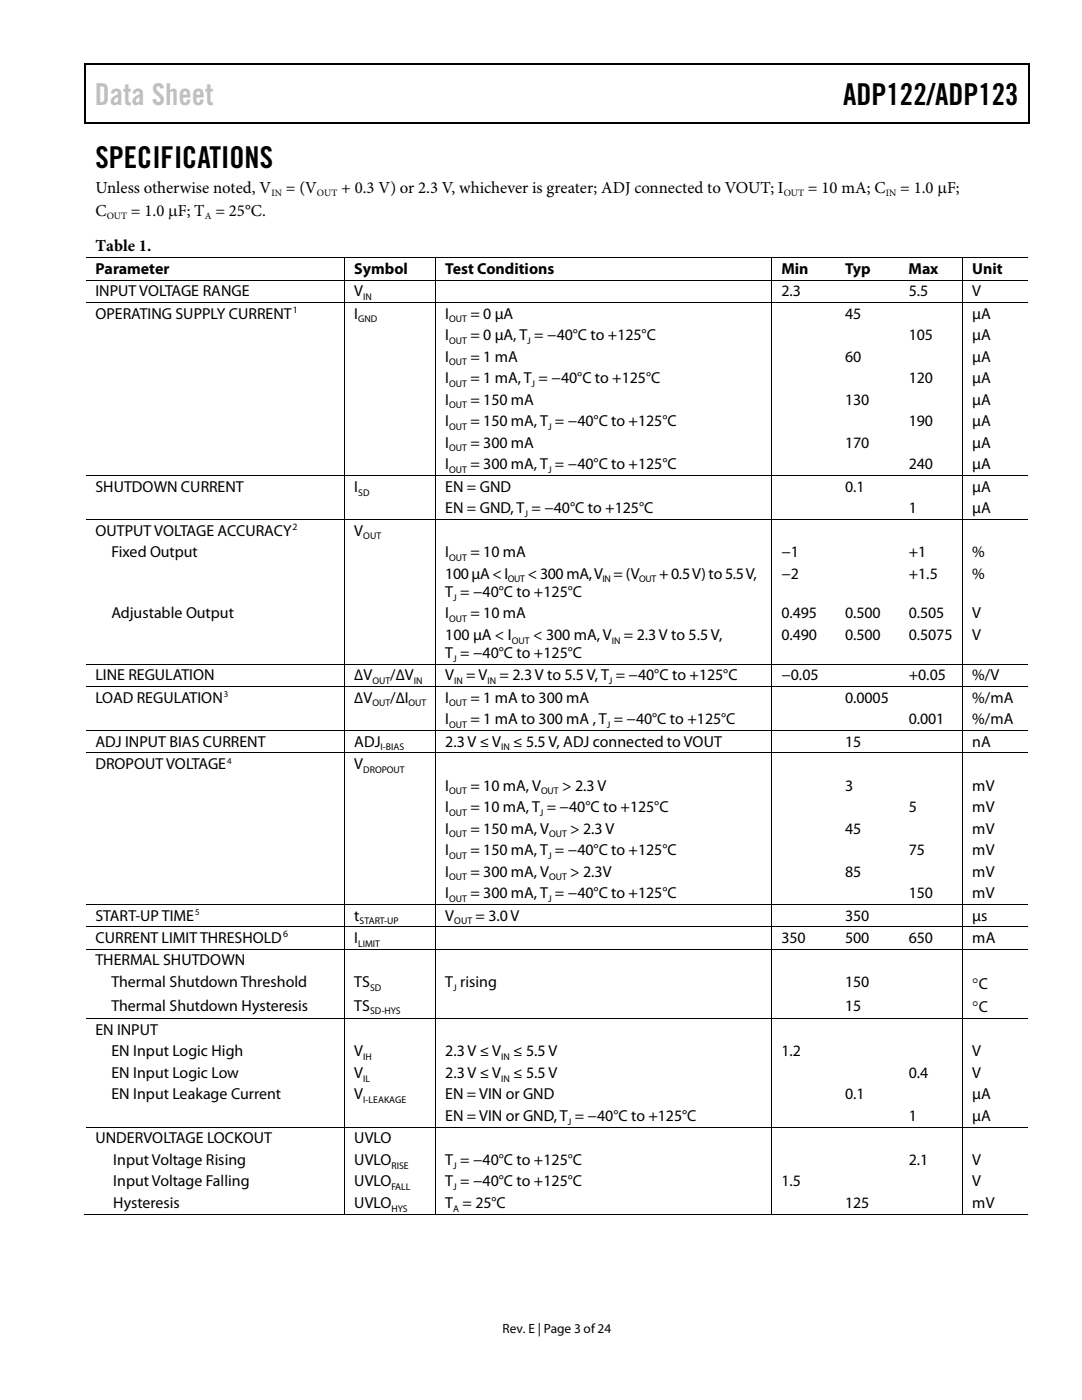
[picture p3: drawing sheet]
<svg xmlns="http://www.w3.org/2000/svg" width="216mm" height="279mm" viewBox="0 0 216 279" stroke-linecap="round" stroke-linejoin="round" font-family="sans-serif">
<defs><g id="words">
<text font-size="6" fill="#c1c1c1" x="18.9" y="20.9">Data Sheet</text>
<g font-size="6">
<text x="168.2" y="20.9">ADP122/ADP123</text>
<text x="19" y="33.6">SPECIFICATIONS</text>
</g>
<g font-size="3.3">
<text x="19" y="38.4">Unless otherwise noted, V</text>
<text x="57" y="38.4">= (V</text>
<text x="68.1" y="38.4">+ 0.3 V) or 2.3 V, whichever is greater; ADJ connected to VOUT; I</text>
<text x="161.2" y="38.4">= 10 mA; C</text>
<text x="179.6" y="38.4">= 1.0 µF;</text>
<text x="19" y="43">C</text>
<text x="26.1" y="43">= 1.0 µF; T = 25°C.</text>
<text x="19.1" y="50.1">Table 1.</text>
</g>
<g font-size="3.2">
<text x="19" y="54.7">Parameter</text>
<text x="19" y="59.1">INPUT VOLTAGE RANGE</text>
<text x="70.7" y="54.7">Symbol</text>
<text x="70.7" y="59.1">V</text>
<text x="88.9" y="54.7">Test Conditions</text>
<text x="155.9" y="54.7">Min</text>
<text x="155.9" y="59.1">2.3</text>
<text x="168.6" y="54.7">Typ</text>
<text x="181.3" y="54.7">Max</text>
<text x="181.3" y="59.1">5.5</text>
<text x="194" y="54.7">Unit</text>
<text x="194" y="59.1">V</text>
<text x="19" y="63.6">OPERATING SUPPLY CURRENT</text>
<text x="70.7" y="63.6">I</text>
<text x="88.9" y="63.6">I</text>
<text x="93.9" y="63.6">= 0 µA</text>
<text x="168.6" y="63.6">45</text>
<text x="194" y="63.6">µA</text>
<text x="88.9" y="67.9">I</text>
<text x="93.9" y="67.9">= 0 µA, T = −40°C to +125°C</text>
<text x="181.3" y="67.9">105</text>
<text x="194" y="67.9">µA</text>
<text x="88.9" y="72.2">I</text>
<text x="88.9" y="76.5">I</text>
<text x="93.9" y="72.2">= 1 mA</text>
<text x="93.9" y="76.5">= 1 mA, T = −40°C to +125°C</text>
<text x="168.6" y="72.2">60</text>
<text x="181.3" y="76.5">120</text>
<text x="194" y="72.2">µA</text>
<text x="194" y="76.5">µA</text>
<text x="88.9" y="80.8">I</text>
<text x="93.9" y="80.8">= 150 mA</text>
<text x="168.6" y="80.8">130</text>
<text x="194" y="80.8">µA</text>
<text x="88.9" y="85.1">I</text>
<text x="88.9" y="89.4">I</text>
<text x="93.9" y="85.1">= 150 mA, T = −40°C to +125°C</text>
<text x="93.9" y="89.4">= 300 mA</text>
<text x="168.6" y="89.4">170</text>
<text x="181.3" y="85.1">190</text>
<text x="194" y="85.1">µA</text>
<text x="194" y="89.4">µA</text>
<text x="88.9" y="93.7">I</text>
<text x="93.9" y="93.7">= 300 mA, T = −40°C to +125°C</text>
<text x="181.3" y="93.7">240</text>
<text x="194" y="93.7">µA</text>
<text x="19" y="98.2">SHUTDOWN CURRENT</text>
<text x="70.7" y="98.2">I</text>
<text x="88.9" y="98.2">EN = GND</text>
<text x="168.6" y="98.2">0.1</text>
<text x="194" y="98.2">µA</text>
<text x="19" y="106.9">OUTPUT VOLTAGE ACCURACY</text>
<text x="70.7" y="106.9">V</text>
<text x="88.9" y="102.4">EN = GND, T = −40°C to +125°C</text>
<text x="181.3" y="102.4">1</text>
<text x="194" y="102.4">µA</text>
<text x="22.2" y="111.2">Fixed Output</text>
<text x="88.9" y="111.2">I</text>
<text x="93.9" y="111.2">= 10 mA</text>
<text x="155.9" y="111.2">−1</text>
<text x="181.3" y="111.2">+1</text>
<text x="194" y="111.2">%</text>
<text x="88.9" y="115.5">100 µA &lt; I</text>
<text x="88.9" y="119.1">T = −40°C to +125°C</text>
<text x="105.3" y="115.5">&lt; 300 mA, V = (V</text>
<text x="131.5" y="115.5">+ 0.5 V) to 5.5 V,</text>
<text x="155.9" y="115.5">−2</text>
<text x="181.3" y="115.5">+1.5</text>
<text x="194" y="115.5">%</text>
<text x="22.2" y="123.4">Adjustable Output</text>
<text x="88.9" y="123.4">I</text>
<text x="93.9" y="123.4">= 10 mA</text>
<text x="155.9" y="123.4">0.495</text>
<text x="168.6" y="123.4">0.500</text>
<text x="181.3" y="123.4">0.505</text>
<text x="194" y="123.4">V</text>
<text x="88.9" y="127.7">100 µA &lt; I</text>
<text x="88.9" y="131.3">T = −40°C to +125°C</text>
<text x="106.4" y="127.7">&lt; 300 mA, V</text>
<text x="124.5" y="127.7">= 2.3 V to 5.5 V,</text>
<text x="155.9" y="127.7">0.490</text>
<text x="168.6" y="127.7">0.500</text>
<text x="181.3" y="127.7">0.5075</text>
<text x="194" y="127.7">V</text>
<text x="19" y="135.8">LINE REGULATION</text>
<text x="70.7" y="135.8">∆V</text>
<text x="77.9" y="135.8">/∆V</text>
<text x="88.9" y="135.8">V</text>
<text x="93" y="135.8">= V</text>
<text x="99.7" y="135.8">= 2.3 V to 5.5 V, T = −40°C to +125°C</text>
<text x="155.9" y="135.8">−0.05</text>
<text x="181.3" y="135.8">+0.05</text>
<text x="194" y="135.8">%/V</text>
<text x="19" y="140.3">LOAD REGULATION</text>
<text x="70.7" y="140.3">∆V</text>
<text x="77.9" y="140.3">/∆I</text>
<text x="88.9" y="140.3">I</text>
<text x="93.9" y="140.3">= 1 mA to 300 mA</text>
<text x="168.6" y="140.3">0.0005</text>
<text x="194" y="140.3">%/mA</text>
<text x="19" y="149">ADJ INPUT BIAS CURRENT</text>
<text x="70.7" y="149">ADJ</text>
<text x="88.9" y="144.5">I</text>
<text x="88.9" y="149">2.3 V ≤ V</text>
<text x="93.9" y="144.5">= 1 mA to 300 mA , T = −40°C to +125°C</text>
<text x="102.4" y="149">≤ 5.5 V, ADJ connected to VOUT</text>
<text x="168.6" y="149">15</text>
<text x="181.3" y="144.5">0.001</text>
<text x="194" y="144.5">%/mA</text>
<text x="194" y="149">nA</text>
<text x="19" y="153.5">DROPOUT VOLTAGE</text>
<text x="70.7" y="153.5">V</text>
<text x="88.9" y="157.8">I</text>
<text x="93.9" y="157.8">= 10 mA, V</text>
<text x="112.2" y="157.8">&gt; 2.3 V</text>
<text x="168.6" y="157.8">3</text>
<text x="194" y="157.8">mV</text>
<text x="88.9" y="162.1">I</text>
<text x="88.9" y="166.4">I</text>
<text x="93.9" y="162.1">= 10 mA, T = −40°C to +125°C</text>
<text x="93.9" y="166.4">= 150 mA, V</text>
<text x="113.8" y="166.4">&gt; 2.3 V</text>
<text x="168.6" y="166.4">45</text>
<text x="181.3" y="162.1">5</text>
<text x="194" y="162.1">mV</text>
<text x="194" y="166.4">mV</text>
<text x="88.9" y="170.6">I</text>
<text x="93.9" y="170.6">= 150 mA, T = −40°C to +125°C</text>
<text x="181.3" y="170.6">75</text>
<text x="194" y="170.6">mV</text>
<text x="88.9" y="175">I</text>
<text x="88.9" y="179.2">I</text>
<text x="93.9" y="175">= 300 mA, V</text>
<text x="93.9" y="179.2">= 300 mA, T = −40°C to +125°C</text>
<text x="113.8" y="175">&gt; 2.3V</text>
<text x="168.6" y="175">85</text>
<text x="181.3" y="179.2">150</text>
<text x="194" y="175">mV</text>
<text x="194" y="179.2">mV</text>
<text x="19" y="183.7">START-UP TIME</text>
<text x="70.7" y="183.7">t</text>
<text x="88.9" y="183.7">V</text>
<text x="94.9" y="183.7">= 3.0 V</text>
<text x="168.6" y="183.7">350</text>
<text x="194" y="183.7">µs</text>
<text x="19" y="188.2">CURRENT LIMIT THRESHOLD</text>
<text x="70.7" y="188.2">I</text>
<text x="155.9" y="188.2">350</text>
<text x="168.6" y="188.2">500</text>
<text x="181.3" y="188.2">650</text>
<text x="194" y="188.2">mA</text>
<text x="19" y="192.7">THERMAL SHUTDOWN</text>
<text x="22.2" y="197">Thermal Shutdown Threshold</text>
<text x="70.7" y="197">TS</text>
<text x="88.9" y="197">T rising</text>
<text x="168.6" y="197">150</text>
<text x="194" y="197.4">°C</text>
<text x="22.2" y="201.7">Thermal Shutdown Hysteresis</text>
<text x="70.7" y="201.7">TS</text>
<text x="168.6" y="201.7">15</text>
<text x="194" y="202.1">°C</text>
<text x="19" y="206.5">EN INPUT</text>
<text x="22.2" y="210.8">EN Input Logic High</text>
<text x="22.2" y="215.1">EN Input Logic Low</text>
<text x="70.7" y="210.8">V</text>
<text x="70.7" y="215.1">V</text>
<text x="88.9" y="210.8">2.3 V ≤ V</text>
<text x="88.9" y="215.1">2.3 V ≤ V</text>
<text x="102.4" y="210.8">≤ 5.5 V</text>
<text x="102.4" y="215.1">≤ 5.5 V</text>
<text x="155.9" y="210.8">1.2</text>
<text x="181.3" y="215.1">0.4</text>
<text x="194" y="210.8">V</text>
<text x="194" y="215.1">V</text>
<text x="22.2" y="219.4">EN Input Leakage Current</text>
<text x="70.7" y="219.4">V</text>
<text x="88.9" y="219.4">EN = VIN or GND</text>
<text x="168.6" y="219.4">0.1</text>
<text x="194" y="219.4">µA</text>
<text x="88.9" y="223.7">EN = VIN or GND, T = −40°C to +125°C</text>
<text x="181.3" y="223.7">1</text>
<text x="194" y="223.7">µA</text>
<text x="19" y="228.2">UNDERVOLTAGE LOCKOUT</text>
<text x="22.6" y="232.5">Input Voltage Rising</text>
<text x="70.7" y="232.5">UVLO</text>
<text x="70.7" y="228.2">UVLO</text>
<text x="88.9" y="232.5">T = −40°C to +125°C</text>
<text x="181.3" y="232.5">2.1</text>
<text x="194" y="232.5">V</text>
<text x="22.6" y="236.8">Input Voltage Falling</text>
<text x="70.7" y="236.8">UVLO</text>
<text x="88.9" y="236.8">T = −40°C to +125°C</text>
<text x="155.9" y="236.8">1.5</text>
<text x="194" y="236.8">V</text>
<text x="22.6" y="241.1">Hysteresis</text>
<text x="70.7" y="241.1">UVLO</text>
<text x="88.9" y="241.1">T = 25°C</text>
<text x="168.6" y="241.1">125</text>
<text x="194" y="241.1">mV</text>
</g>
<text font-size="2.7" x="100.3" y="266">Rev. E | Page 3 of24</text>
<g font-size="1.9">
<text x="54.1" y="39.2">IN</text>
<text x="63.2" y="39.2">OUT</text>
<text x="156.4" y="39.2">OUT</text>
<text x="176.7" y="39.2">IN</text>
<text x="21.3" y="43.7">OUT</text>
<text x="40.9" y="43.7">A</text>
<text x="72.5" y="59.9">IN</text>
<text x="58.4" y="62.4">1</text>
<text x="71.5" y="64.3">GND</text>
<text x="89.6" y="64.3">OUT</text>
<text x="89.6" y="68.6">OUT</text>
<text x="105.2" y="68.6">J</text>
<text x="89.6" y="72.9">OUT</text>
<text x="89.6" y="77.2">OUT</text>
<text x="106.1" y="77.2">J</text>
<text x="89.6" y="81.5">OUT</text>
<text x="89.6" y="85.8">OUT</text>
<text x="109.3" y="85.8">J</text>
<text x="89.6" y="90.1">OUT</text>
<text x="89.6" y="94.4">OUT</text>
<text x="109.3" y="94.4">J</text>
<text x="71.5" y="98.9">SD</text>
<text x="58.4" y="105.7">2</text>
<text x="72.5" y="107.7">OUT</text>
<text x="104.6" y="103.2">J</text>
<text x="89.6" y="111.9">OUT</text>
<text x="90.4" y="119.8">J</text>
<text x="101.3" y="116.2">OUT</text>
<text x="120.2" y="116.2">IN</text>
<text x="127.6" y="116.2">OUT</text>
<text x="89.6" y="124.1">OUT</text>
<text x="102.1" y="128.4">OUT</text>
<text x="122.1" y="128.4">IN</text>
<text x="74.3" y="136.5">OUT</text>
<text x="82.5" y="136.5">IN</text>
<text x="90.4" y="132">J</text>
<text x="90.6" y="136.5">IN</text>
<text x="97.3" y="136.5">IN</text>
<text x="121.5" y="136.5">J</text>
<text x="74.3" y="141">OUT</text>
<text x="81.5" y="141">OUT</text>
<text x="89.6" y="141">OUT</text>
<text x="75.9" y="149.7">I-BIAS</text>
<text x="89.6" y="145.2">OUT</text>
<text x="100" y="149.7">IN</text>
<text x="121.1" y="145.2">J</text>
<text x="72.5" y="154.2">DROPOUT</text>
<text x="89.6" y="158.5">OUT</text>
<text x="107.9" y="158.5">OUT</text>
<text x="89.6" y="162.8">OUT</text>
<text x="89.6" y="167.1">OUT</text>
<text x="107.7" y="162.8">J</text>
<text x="109.6" y="167.1">OUT</text>
<text x="89.6" y="171.4">OUT</text>
<text x="109.3" y="171.4">J</text>
<text x="89.6" y="175.7">OUT</text>
<text x="89.6" y="180">OUT</text>
<text x="109.3" y="180">J</text>
<text x="109.6" y="175.7">OUT</text>
<text x="71.8" y="184.4">START-UP</text>
<text x="90.6" y="184.4">OUT</text>
<text x="56.5" y="187">6</text>
<text x="71.5" y="188.9">LIMIT</text>
<text x="73.8" y="197.7">SD</text>
<text x="90.4" y="197.7">J</text>
<text x="73.8" y="202.4">SD-HYS</text>
<text x="72.5" y="211.5">IH</text>
<text x="72.5" y="215.9">IL</text>
<text x="100" y="211.5">IN</text>
<text x="100" y="215.9">IN</text>
<text x="72.5" y="220.1">I-LEAKAGE</text>
<text x="113.3" y="224.5">J</text>
<text x="78.1" y="233.2">RISE</text>
<text x="90.4" y="233.2">J</text>
<text x="78.1" y="237.5">FALL</text>
<text x="90.4" y="237.5">J</text>
<text x="78.1" y="241.8">HYS</text>
<text x="90.4" y="241.8">A</text>
</g>
<g font-size="1.8">
<text x="44.7" y="139.2">3</text>
<text x="45.3" y="152.4">4</text>
<text x="38.9" y="182.7">5</text>
</g>
</g></defs>
<g fill="#000">
<path d="M16.9 12.7h.2v1h-.2zM16.9 12.7h.2v.3h-.2zM82.5 12.7h.3v.3h-.3zM205.1 12.7h.3v1h-.3zM205.1 12.7h.3v.3h-.3zM16.9 24.4h.2v.2h-.2zM82.3 24.4h.2v.2h-.2zM205.1 24.4h.3v.2h-.3zM68.7 51.3h.2v.2h-.2zM68.7 55.8h.2v.2h-.2zM86.9 51.3h.1v.2h-.1zM86.9 55.8h.1v.2h-.1z"/>
<path d="M153.9 51.3h.2v.2h-.2zM153.9 55.8h.2v.2h-.2zM166.7 51.3h.2v.2h-.2zM166.7 55.8h.2v.2h-.2zM179.4 51.3h.2v.2h-.2zM179.4 55.8h.2v.2h-.2zM192 51.3h.2v.2h-.2zM192 55.8h.2v.2h-.2zM68.7 60.3h.2v.2h-.2zM86.9 60.3h.1v.2h-.1zM153.9 60.3h.2v.2h-.2zM166.7 60.3h.2v.2h-.2z"/>
<path d="M179.4 60.3h.2v.2h-.2zM192 60.3h.2v.2h-.2zM68.7 94.8h.2v.2h-.2zM86.9 94.8h.1v.2h-.1zM153.9 94.8h.2v.2h-.2zM166.7 94.8h.2v.2h-.2zM179.4 94.8h.2v.2h-.2zM192 94.8h.2v.2h-.2zM68.7 103.6h.2v.2h-.2zM86.9 103.6h.1v.2h-.1zM153.9 103.6h.2v.2h-.2zM166.7 103.6h.2v.2h-.2z"/>
<path d="M179.4 103.6h.2v.2h-.2zM192 103.6h.2v.2h-.2zM68.7 132.5h.2v.1h-.2zM68.7 136.9h.2v.2h-.2zM86.9 132.5h.1v.1h-.1zM86.9 136.9h.1v.2h-.1zM153.9 132.5h.2v.1h-.2zM153.9 136.9h.2v.2h-.2zM166.7 132.5h.2v.1h-.2zM166.7 136.9h.2v.2h-.2zM179.4 132.5h.2v.1h-.2zM179.4 136.9h.2v.2h-.2z"/>
<path d="M192 132.5h.2v.1h-.2zM192 136.9h.2v.2h-.2zM68.7 145.7h.2v.2h-.2zM68.7 150.2h.2v.1h-.2zM86.9 145.7h.1v.2h-.1zM86.9 150.2h.1v.1h-.1zM153.9 145.7h.2v.2h-.2zM153.9 150.2h.2v.1h-.2zM166.7 145.7h.2v.2h-.2zM166.7 150.2h.2v.1h-.2zM179.4 145.7h.2v.2h-.2zM179.4 150.2h.2v.1h-.2z"/>
<path d="M192 145.7h.2v.2h-.2zM192 150.2h.2v.1h-.2zM68.7 180.4h.2v.2h-.2zM68.7 184.9h.2v.2h-.2zM68.7 189.4h.2v.1h-.2zM86.9 180.4h.1v.2h-.1zM86.9 184.9h.1v.2h-.1zM86.9 189.4h.1v.1h-.1zM153.9 180.4h.2v.2h-.2zM153.9 184.9h.2v.2h-.2zM153.9 189.4h.2v.1h-.2zM166.7 180.4h.2v.2h-.2z"/>
<path d="M166.7 184.9h.2v.2h-.2zM166.7 189.4h.2v.1h-.2zM179.4 180.4h.2v.2h-.2zM179.4 184.9h.2v.2h-.2zM179.4 189.4h.2v.1h-.2zM192 180.4h.2v.2h-.2zM192 184.9h.2v.2h-.2zM192 189.4h.2v.1h-.2zM68.7 203.2h.2v.2h-.2zM86.9 203.2h.1v.2h-.1zM153.9 203.2h.2v.2h-.2zM166.7 203.2h.2v.2h-.2z"/>
<path d="M179.4 203.2h.2v.2h-.2zM192 203.2h.2v.2h-.2zM68.7 224.9h.2v.1h-.2zM86.9 224.9h.1v.1h-.1zM153.9 224.9h.2v.1h-.2zM166.7 224.9h.2v.1h-.2zM179.4 224.9h.2v.1h-.2zM192 224.9h.2v.1h-.2zM68.7 242.2h.2v.2h-.2zM86.9 242.2h.1v.2h-.1zM153.9 242.2h.2v.2h-.2zM166.5 242.2h.1v.2h-.1z"/>
<path d="M179.2 242.2h.1v.2h-.1zM192 242.2h.2v.2h-.2z"/>
</g>
<path d="M17 13.7v10.7M17.1 12.8h65.4M82.8 12.8h122.3M205.2 13.7v10.7M17.1 24.5h188" fill="none" stroke="#000" stroke-width=".25"/>
<g fill="none" stroke="#000" stroke-width=".2">
<path d="M17.1 51.4h51.6M17.1 55.9h51.6M68.8 51.5v4.3M68.8 56v4.3M68.9 51.4h18M68.9 55.9h18M87 51.5v4.3M87 56v4.3M87 51.4h66.9M87 55.9h66.9M154 51.5v4.3M154 56v4.3"/>
<path d="M154.1 51.4h12.6M154.1 55.9h12.6M166.9 51.4h12.5M166.9 55.9h12.5M179.6 51.4h12.4M179.6 55.9h12.4M192.1 51.5v4.3M192.1 56v4.3M192.2 51.4h12.9M192.2 55.9h12.9M17.1 60.4h51.6M68.8 60.5v34.3"/>
<path d="M68.9 60.4h18M87 60.5v34.3M87 60.4h66.9M154 60.5v34.3M154.1 60.4h12.6M166.9 60.4h12.5M179.6 60.4h12.4M192.1 60.5v34.3M192.2 60.4h12.9M17.1 94.9h51.6M68.8 95v8.6M68.9 94.9h18"/>
<path d="M87 95v8.6M87 94.9h66.9M154 95v8.6M154.1 94.9h12.6M166.9 94.9h12.5M179.6 94.9h12.4M192.1 95v8.6M192.2 94.9h12.9M17.1 103.7h51.6M68.8 103.8v28.7M68.9 103.7h18M87 103.8v28.7"/>
<path d="M87 103.7h66.9M154 103.8v28.7M154.1 103.7h12.6M166.9 103.7h12.5M179.6 103.7h12.4M192.1 103.8v28.7M192.2 103.7h12.9M17.1 132.5h51.6M17.1 137h51.6M68.8 132.6v4.3M68.8 137.1v8.6M68.9 132.5h18"/>
<path d="M68.9 137h18M87 132.6v4.3M87 137.1v8.6M87 132.5h66.9M87 137h66.9M154 132.6v4.3M154 137.1v8.6M154.1 132.5h12.6M154.1 137h12.6M166.9 132.5h12.5M166.9 137h12.5M179.6 132.5h12.4"/>
<path d="M179.6 137h12.4M192.1 132.6v4.3M192.1 137.1v8.6M192.2 132.5h12.9M192.2 137h12.9M17.1 145.8h51.6M17.1 150.2h51.6M68.8 145.9v4.3M68.8 150.3v30.1M68.9 145.8h18M68.9 150.2h18M87 145.9v4.3"/>
<path d="M87 150.3v30.1M87 145.8h66.9M87 150.2h66.9M154 145.9v4.3M154 150.3v30.1M154.1 145.8h12.6M154.1 150.2h12.6M166.9 145.8h12.5M166.9 150.2h12.5M179.6 145.8h12.4M179.6 150.2h12.4M192.1 145.9v4.3"/>
<path d="M192.1 150.3v30.1M192.2 145.8h12.9M192.2 150.2h12.9M17.1 180.5h51.6M17.1 185h51.6M17.1 189.4h51.6M68.8 180.6v4.3M68.8 185.1v4.3M68.8 189.5v13.7M68.9 180.5h18M68.9 185h18M68.9 189.4h18"/>
<path d="M87 180.6v4.3M87 185.1v4.3M87 189.5v13.7M87 180.5h66.9M87 185h66.9M87 189.4h66.9M154 180.6v4.3M154 185.1v4.3M154 189.5v13.7M154.1 180.5h12.6M154.1 185h12.6M154.1 189.4h12.6"/>
<path d="M166.9 180.5h12.5M166.9 185h12.5M166.9 189.4h12.5M179.6 180.5h12.4M179.6 185h12.4M179.6 189.4h12.4M192.1 180.6v4.3M192.1 185.1v4.3M192.1 189.5v13.7M192.2 180.5h12.9M192.2 185h12.9M192.2 189.4h12.9"/>
<path d="M17.1 203.3h51.6M68.8 203.4v21.5M68.9 203.3h18M87 203.4v21.5M87 203.3h66.9M154 203.4v21.5M154.1 203.3h12.6M166.9 203.3h12.5M179.6 203.3h12.4M192.1 203.4v21.5M192.2 203.3h12.9M17.1 225h51.6"/>
<path d="M68.8 225v17.2M68.9 225h18M87 225v17.2M87 225h66.9M154 225v17.2M154.1 225h12.6M166.9 225h12.5M179.6 225h12.4M192.1 225v17.2M192.2 225h12.9M16.9 242.3h51.8M68.9 242.3h18"/>
<path d="M87 242.3h66.9M154.1 242.3h37.9M192.2 242.3h12.9"/>
</g>
<use href="#words"/>
</svg>
